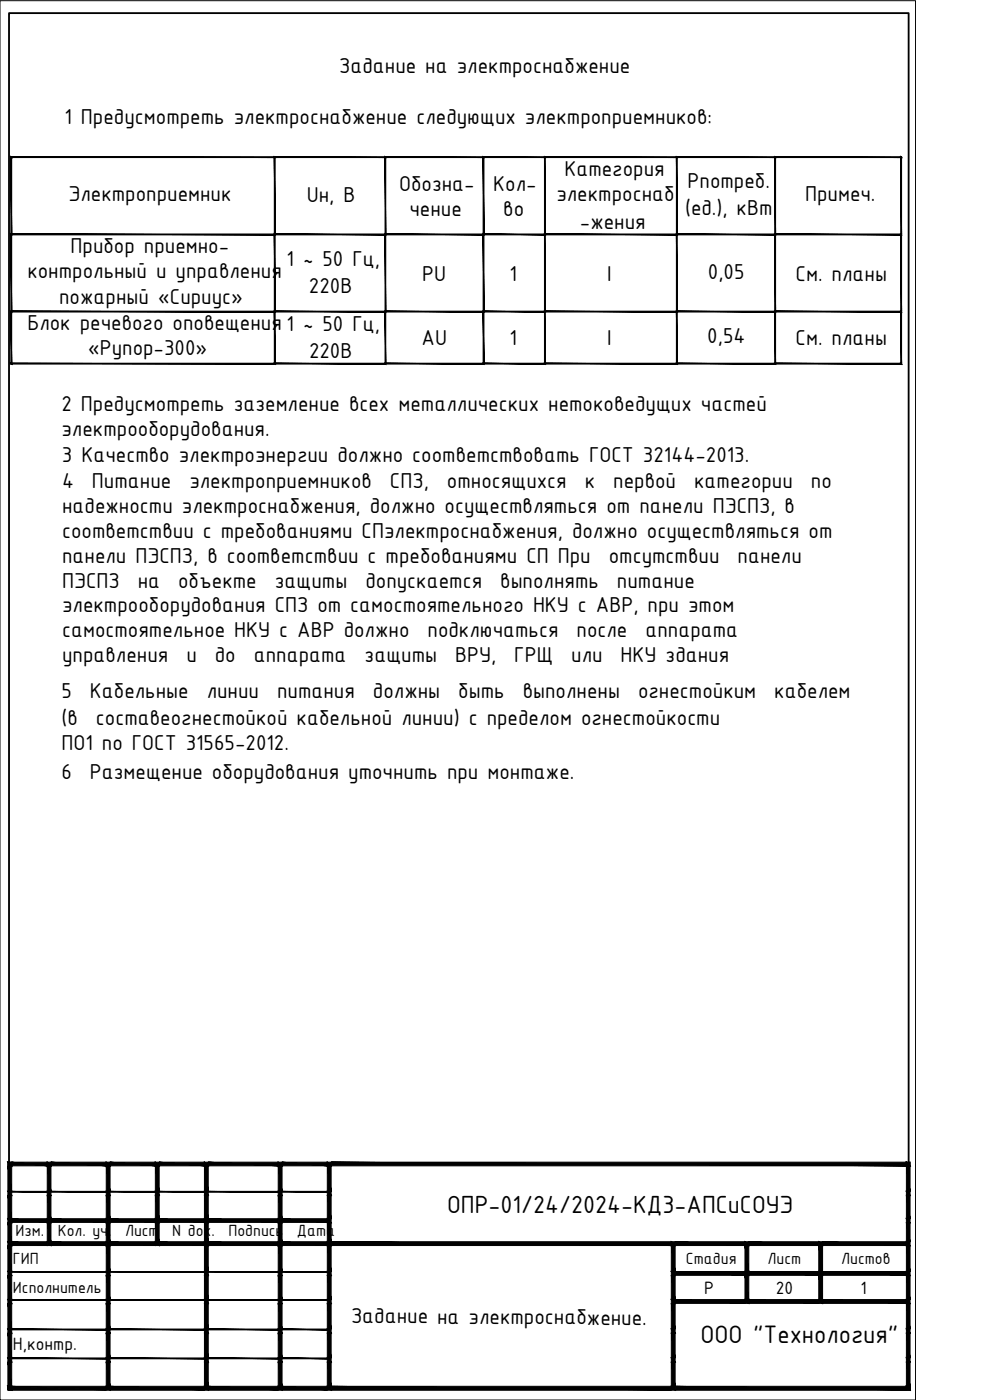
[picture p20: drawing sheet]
<svg xmlns="http://www.w3.org/2000/svg" width="297mm" height="420mm" viewBox="0 0 297 420" stroke-linecap="round" stroke-linejoin="round" font-family="sans-serif">
<defs><g id="words">
<text font-size="8.2" x="210.1" y="403.1">ООО &quot;Технология&quot;</text>
<text font-size="8" x="134.2" y="364.1">ОПР-01/24/2024-КД3-АПСиСОУЭ</text>
<g font-size="7">
<text x="101.8" y="21.8">Задание на электроснабжение</text>
<text x="19.3" y="37.1">1 Предусмотреть электроснабжение следующих электроприемников:</text>
<text x="169.3" y="52.7">Категория</text>
<text x="119.8" y="57.2">Обозна-</text>
<text x="148" y="57.2">Кол-</text>
<text x="206.3" y="56.5">Рпотреб.</text>
<text x="20.5" y="60.3">Электроприемник</text>
<text x="92" y="60.5">Uн, B</text>
<text x="122.9" y="64.8">чение</text>
<text x="151" y="64.8">во</text>
<text x="166.9" y="60.3">электроснаб</text>
<text x="205.5" y="64.6">(ед.), кВт</text>
<text x="241.6" y="60.3">Примеч.</text>
<text x="174" y="68.6">-жения</text>
<text x="21.2" y="75.9">Прибор приемно-</text>
<text x="8.2" y="83.5">контрольный и управления</text>
<text x="86" y="79.9">1 ~ 50 Гц,</text>
<text x="212.4" y="83.7">0,05</text>
<text x="92.7" y="88">220B</text>
<text x="126.7" y="84.2">PU</text>
<text x="152.8" y="84.2">1</text>
<text x="182.2" y="84.2">I</text>
<text x="238.7" y="84.2" transform="rotate(1 238.7 84.2)">См. планы</text>
<text x="17.7" y="91.1">пожарный «Сириус»</text>
<text x="8.2" y="99.1">Блок речевого оповещения</text>
<text x="86" y="99.3">1 ~ 50 Гц,</text>
<text x="26.3" y="106.7">«Рупор-300»</text>
<text x="92.7" y="107.4">220B</text>
<text x="126.5" y="103.5">AU</text>
<text x="152.8" y="103.5">1</text>
<text x="182.2" y="103.5">I</text>
<text x="212.2" y="103.1">0,54</text>
<text x="238.7" y="103.5">См. планы</text>
<text x="18.5" y="123.5">2 Предусмотреть заземление всех металлических нетоковедущих частей</text>
<text x="18.5" y="131">электрооборудования.</text>
<text x="18.6" y="138.7">3 Качество электроэнергии должно соответствовать ГОСТ 32144-2013.</text>
<text x="18.6" y="146.4">4</text>
<text x="27.6" y="146.4">Питание</text>
<text x="56.8" y="146.4">электроприемников</text>
<text x="117" y="146.4">СПЗ,</text>
<text x="134.1" y="146.4">относящихся</text>
<text x="175.5" y="146.4">к</text>
<text x="184" y="146.4">первой</text>
<text x="208.3" y="146.4">категории</text>
<text x="243.3" y="146.4">по</text>
<text x="18.6" y="153.9">надежности электроснабжения, должно осуществляться от панели ПЭСПЗ, в</text>
<text x="18.6" y="161.3">соответствии с требованиями СПэлектроснабжения, должно осуществляться от</text>
<text x="18.6" y="168.8">панели ПЭСПЗ, в соответствии с требованиями СП При</text>
<text x="182.7" y="168.8">отсутствии</text>
<text x="221.3" y="168.8">панели</text>
<text x="18.6" y="176.3">ПЭСПЗ</text>
<text x="41.3" y="176.3">на</text>
<text x="53.5" y="176.3">объекте</text>
<text x="82.4" y="176.3">защиты</text>
<text x="109.6" y="176.3">допускается</text>
<text x="150.1" y="176.3">выполнять</text>
<text x="185.1" y="176.3">питание</text>
<text x="18.6" y="183.8">электрооборудования СПЗ от самостоятельного НКУ с АВР, при этом</text>
<text x="18.6" y="191.3">самостоятельное НКУ с АВР должно</text>
<text x="128.3" y="191.3">подключаться</text>
<text x="173" y="191.3">после</text>
<text x="193.7" y="191.3">аппарата</text>
<text x="18.6" y="198.8">управления</text>
<text x="55.9" y="198.8">и</text>
<text x="64.5" y="198.8">до</text>
<text x="76.1" y="198.8">аппарата</text>
<text x="109.4" y="198.8">защиты</text>
<text x="136.6" y="198.8">ВРУ,</text>
<text x="154.3" y="198.8">ГРЩ</text>
<text x="171.4" y="198.8">или</text>
<text x="186.2" y="198.8">НКУ здания</text>
<text x="18.4" y="209.6">5</text>
<text x="27" y="209.6">Кабельные</text>
<text x="62" y="209.6">линии</text>
<text x="83.1" y="209.6">питания</text>
<text x="111.9" y="209.6">должны</text>
<text x="137.5" y="209.6">быть</text>
<text x="156.8" y="209.6">выполнены</text>
<text x="191.4" y="209.6">огнестойким</text>
<text x="232.3" y="209.6">кабелем</text>
<text x="18.4" y="217.6">(в</text>
<text x="28.8" y="217.6">составеогнестойкой кабельной линии) с пределом огнестойкости</text>
<text x="18.4" y="225">ПО1 по ГОСТ 31565-2012.</text>
<text x="18.4" y="233.7">6</text>
<text x="27" y="233.7">Размещение оборудования уточнить при монтаже.</text>
<text x="105.3" y="397">Задание на электроснабжение</text>
<text x="192.7" y="397.6" transform="rotate(2 192.7 397.6)">.</text>
</g>
<g font-size="5.8">
<text x="211.3" y="388.3">P</text>
<text x="232.7" y="388.3">20</text>
<text x="258.1" y="388.3">1</text>
<text x="3.9" y="405.1">Н,контр.</text>
</g>
<g font-size="5.2">
<text x="4.7" y="371">Изм.</text>
<text x="17.3" y="371">Кол. уч.</text>
<text x="37.5" y="371">Лист</text>
<text x="51.7" y="371">N док.</text>
<text x="68.5" y="371">Подпись</text>
<text x="89.1" y="371">Дата</text>
<text x="3.9" y="379.4">ГИП</text>
<text x="205.8" y="379.4">Стадия</text>
<text x="230.3" y="379.4">Лист</text>
<text x="252.4" y="379.4">Листов</text>
<text x="3.9" y="388.1">Исполнитель</text>
</g>
</g></defs>
<g fill="#000" stroke="#000" stroke-width=".3">
<path d="M3.5 109h78.8v.3zM3.5 416.1h28.4v1.1z"/>
<path d="M3.5 47h78.8v.3zM82.3 47v.3h.2z"/>
<path d="M3.3 47.3l.2 22.9v-22.9zM3.3 47.3l.2 22.9h-.2z"/>
<path d="M3.5 47l78.8 .3h-78.8zM3.3 47l.2 .3v-.3zM3.3 47l.2 .3v-.3zM3.3 47l.2 .3h-.2zM3.3 47l.2 .3h-.2z"/>
<path d="M82.3 47h.2v.3zM82.5 47v.3h33z"/>
<path d="M82.5 47h33v.3zM115.5 47v.3h.2z"/>
<path d="M82.3 47.3l.2 22.9v-22.9zM82.3 47.3l.2 22.9h-.2z"/>
<path d="M115.5 47h.2v.3zM115.7 47v.3h29.2z"/>
<path d="M115.7 47h29.2v.3zM144.9 47v.3h.3z"/>
<path d="M115.5 47.3l.2 22.9v-22.9zM115.5 47.3l.2 22.9h-.2z"/>
<path d="M144.9 47h.3v.3zM145.2 47v.3h18.2z"/>
<path d="M145.2 47h18.2v.3zM163.4 47v.3h.2z"/>
<path d="M144.9 47.3l.3 22.9v-22.9zM144.9 47.3l.3 22.9h-.3z"/>
<path d="M163.4 47h.2v.3zM163.6 47v.3h39.3z"/>
<path d="M163.6 47h39.3v.3zM202.9 47v.3h.3z"/>
<path d="M163.4 47.3l.2 22.9v-22.9zM163.4 47.3l.2 22.9h-.2z"/>
<path d="M202.9 47h.3v.3zM203.2 47v.3h29.3z"/>
<path d="M203.2 47h29.3v.3zM232.5 47v.3h.2z"/>
<path d="M202.9 47.3l.3 22.9v-22.9zM202.9 47.3l.3 22.9h-.3z"/>
<path d="M232.5 47h.2v.3zM232.7 47v.3h37.6z"/>
<path d="M232.7 47h37.6v.3zM270.3 47v.3h.2z"/>
<path d="M232.5 47.3l.2 22.9v-22.9zM232.5 47.3l.2 22.9h-.2z"/>
<path d="M270.3 47h.2v.3zM270.3 47h.2v.3zM270.3 47v.3h.2z"/>
<path d="M270.3 47.3l.2 22.9v-22.9zM270.3 47.3l.2 22.9h-.2z"/>
<path d="M3.3 70.2l.2 .3v-.3zM3.3 70.2l.2 .3h-.2z"/>
<path d="M3.3 70.5l.2 22.9v-22.9zM3.3 70.5l.2 22.9h-.2z"/>
<path d="M3.5 70.2l78.8 .3v-.3zM3.5 70.2l78.8 .3h-78.8z"/>
<path d="M82.3 70.2l.2 .3v-.3zM82.3 70.2l.2 .3h-.2z"/>
<path d="M82.3 70.5l.2 22.9v-22.9zM82.3 70.5l.2 22.9h-.2z"/>
<path d="M82.5 70.2l33 .3v-.3zM82.5 70.2l33 .3h-33z"/>
<path d="M115.5 70.2l.2 .3v-.3zM115.5 70.2l.2 .3h-.2z"/>
<path d="M115.5 70.5l.2 22.9v-22.9zM115.5 70.5l.2 22.9h-.2z"/>
<path d="M115.7 70.2l29.2 .3v-.3zM115.7 70.2l29.2 .3h-29.2z"/>
<path d="M144.9 70.2l.3 .3v-.3zM144.9 70.2l.3 .3h-.3z"/>
<path d="M144.9 70.5l.3 22.9v-22.9zM144.9 70.5l.3 22.9h-.3z"/>
<path d="M145.2 70.2l18.2 .3v-.3zM145.2 70.2l18.2 .3h-18.2z"/>
<path d="M163.4 70.2l.2 .3v-.3zM163.4 70.2l.2 .3h-.2z"/>
<path d="M163.4 70.5l.2 22.9v-22.9zM163.4 70.5l.2 22.9h-.2z"/>
<path d="M163.6 70.2l39.3 .3v-.3zM163.6 70.2l39.3 .3h-39.3z"/>
<path d="M202.9 70.2l.3 .3v-.3zM202.9 70.2l.3 .3h-.3z"/>
<path d="M202.9 70.5l.3 22.9v-22.9zM202.9 70.5l.3 22.9h-.3z"/>
<path d="M203.2 70.2l29.3 .3v-.3zM203.2 70.2l29.3 .3h-29.3z"/>
<path d="M232.5 70.2l.2 .3v-.3zM232.5 70.2l.2 .3h-.2z"/>
<path d="M232.5 70.5l.2 22.9v-22.9zM232.5 70.5l.2 22.9h-.2z"/>
<path d="M232.7 70.2l37.6 .3v-.3zM232.7 70.2l37.6 .3h-37.6z"/>
<path d="M270.3 70.2l.2 .3v-.3zM270.3 70.2l.2 .3h-.2z"/>
<path d="M270.3 70.5l.2 22.9v-22.9zM270.3 70.5l.2 22.9h-.2z"/>
<path d="M3.3 93.4l.2 .2v-.2zM3.3 93.4l.2 .2h-.2z"/>
<path d="M3.3 93.6l.2 15.4v-15.4zM3.3 93.6l.2 15.4h-.2z"/>
<path d="M3.5 93.4l78.8 .2v-.2zM3.5 93.4l78.8 .2h-78.8z"/>
<path d="M82.3 93.4l.2 .2v-.2zM82.3 93.4l.2 .2h-.2z"/>
<path d="M82.3 93.6l.2 15.4v-15.4zM82.3 93.6l.2 15.4h-.2z"/>
<path d="M82.5 93.4l33 .2v-.2zM82.5 93.4l33 .2h-33z"/>
<path d="M115.5 93.4l.2 .2v-.2zM115.5 93.4l.2 .2h-.2z"/>
<path d="M115.5 93.6l.2 15.4v-15.4zM115.5 93.6l.2 15.4h-.2z"/>
<path d="M115.7 93.4l29.2 .2v-.2zM115.7 93.4l29.2 .2h-29.2z"/>
<path d="M144.9 93.4l.3 .2v-.2zM144.9 93.4l.3 .2h-.3z"/>
<path d="M144.9 93.6l.3 15.4v-15.4zM144.9 93.6l.3 15.4h-.3z"/>
<path d="M145.2 93.4l18.2 .2v-.2zM145.2 93.4l18.2 .2h-18.2z"/>
<path d="M163.4 93.4l.2 .2v-.2zM163.4 93.4l.2 .2h-.2z"/>
<path d="M163.4 93.6l.2 15.4v-15.4zM163.4 93.6l.2 15.4h-.2z"/>
<path d="M163.6 93.4l39.3 .2v-.2zM163.6 93.4l39.3 .2h-39.3z"/>
<path d="M202.9 93.4l.3 .2v-.2zM202.9 93.4l.3 .2h-.3z"/>
<path d="M202.9 93.6l.3 15.4v-15.4zM202.9 93.6l.3 15.4h-.3z"/>
<path d="M203.2 93.4l29.3 .2v-.2zM203.2 93.4l29.3 .2h-29.3z"/>
<path d="M232.5 93.4l.2 .2v-.2zM232.5 93.4l.2 .2h-.2z"/>
<path d="M232.5 93.6l.2 15.4v-15.4zM232.5 93.6l.2 15.4h-.2z"/>
<path d="M232.7 93.4l37.6 .2v-.2zM232.7 93.4l37.6 .2h-37.6z"/>
<path d="M270.3 93.4l.2 .2v-.2zM270.3 93.4l.2 .2h-.2z"/>
<path d="M270.3 93.6l.2 15.4v-15.4zM270.3 93.6l.2 15.4h-.2z"/>
<path d="M3.5 109l78.8 .3h-78.8zM3.3 109l.2 .3v-.3zM3.3 109l.2 .3v-.3zM3.3 109l.2 .3h-.2zM3.3 109l.2 .3h-.2z"/>
<path d="M82.3 109l.2 .3v-.3zM82.3 109l.2 .3h-.2z"/>
<path d="M82.5 109l33 .3v-.3zM82.5 109l33 .3h-33z"/>
<path d="M115.5 109l.2 .3v-.3zM115.5 109l.2 .3h-.2z"/>
<path d="M115.7 109l29.2 .3v-.3zM115.7 109l29.2 .3h-29.2z"/>
<path d="M144.9 109l.3 .3v-.3zM144.9 109l.3 .3h-.3z"/>
<path d="M145.2 109l18.2 .3v-.3zM145.2 109l18.2 .3h-18.2z"/>
<path d="M163.4 109l.2 .3v-.3zM163.4 109l.2 .3h-.2z"/>
<path d="M163.6 109l39.3 .3v-.3zM163.6 109l39.3 .3h-39.3z"/>
<path d="M202.9 109l.3 .3v-.3zM202.9 109l.3 .3h-.3z"/>
<path d="M203.2 109l29.3 .3v-.3zM203.2 109l29.3 .3h-29.3z"/>
<path d="M232.5 109l.2 .3v-.3zM232.5 109l.2 .3h-.2z"/>
<path d="M232.7 109l37.6 .3v-.3zM232.7 109l37.6 .3h-37.6z"/>
<path d="M270.3 109l.2 .3v-.3zM270.3 109l.2 .3v-.3zM270.3 109l.2 .3h-.2zM270.3 109l.2 .3h-.2z"/>
<path d="M2.4 348.8l1.1 1.2v-1.2zM2.4 348.8l1.1 1.2h-1.1z"/>
<path d="M2.4 348.8l1.1 1.1v-1.1zM2.4 348.8l1.1 1.1h-1.1z"/>
<path d="M2.4 350l1.1 7.5v-7.5zM2.4 350l1.1 7.5h-1.1z"/>
<path d="M2.4 357.5l1.1 1.2v-1.2zM2.4 357.5l1.1 1.2h-1.1z"/>
<path d="M2.4 358.7l1.1 7.1v-7.1zM2.4 358.7l1.1 7.1h-1.1z"/>
<path d="M3.5 348.8l10.7 1.1v-1.1zM3.5 348.8l10.7 1.1h-10.7z"/>
<path d="M3.5 357.5l10.7 .3v-.3zM3.5 357.5l10.7 .3h-10.7z"/>
<path d="M14.2 348.8l1.1 1.1v-1.1zM14.2 348.8l1.1 1.1h-1.1zM14.2 349.9l1.1 .1zM14.2 349.9l1.1 .1z"/>
<path d="M14.2 350l1.1 7.5v-7.5zM14.2 350l1.1 7.5h-1.1z"/>
<path d="M14.2 357.5l1.1 1.2v-1.2zM14.2 357.5l1.1 1.2h-1.1z"/>
<path d="M14.2 358.7l1.1 7.1v-7.1zM14.2 358.7l1.1 7.1h-1.1z"/>
<path d="M15.3 348.8l16.6 1.1v-1.1zM15.3 348.8l16.6 1.1h-16.6z"/>
<path d="M15.3 357.5l16.6 .3v-.3zM15.3 357.5l16.6 .3h-16.6z"/>
<path d="M31.9 348.8l1.1 1.1v-1.1zM31.9 348.8l1.1 1.1h-1.1zM31.9 349.9l1.1 .1zM31.9 349.9l1.1 .1z"/>
<path d="M31.9 350l1.1 7.5v-7.5zM31.9 350l1.1 7.5h-1.1z"/>
<path d="M31.9 357.5l1.1 1.2v-1.2zM31.9 357.5l1.1 1.2h-1.1z"/>
<path d="M31.9 358.7l1.1 7.1v-7.1zM31.9 358.7l1.1 7.1h-1.1z"/>
<path d="M33 348.8l13.6 1.1v-1.1zM33 348.8l13.6 1.1h-13.6z"/>
<path d="M33 357.5l13.6 .3v-.3zM33 357.5l13.6 .3h-13.6z"/>
<path d="M46.6 348.8l1.2 1.1v-1.1zM46.6 348.8l1.2 1.1h-1.2zM46.6 349.9l1.2 .1zM46.6 349.9l1.2 .1z"/>
<path d="M46.6 350l1.2 7.5v-7.5zM46.6 350l1.2 7.5h-1.2z"/>
<path d="M46.6 357.5l1.2 1.2v-1.2zM46.6 357.5l1.2 1.2h-1.2z"/>
<path d="M46.6 358.7l1.2 7.1v-7.1zM46.6 358.7l1.2 7.1h-1.2z"/>
<path d="M47.8 348.8l13.5 1.1v-1.1zM47.8 348.8l13.5 1.1h-13.5z"/>
<path d="M47.8 357.5l13.5 .3v-.3zM47.8 357.5l13.5 .3h-13.5z"/>
<path d="M61.3 348.8l1.2 1.1v-1.1zM61.3 348.8l1.2 1.1h-1.2zM61.3 349.9l1.2 .1zM61.3 349.9l1.2 .1z"/>
<path d="M61.3 350l1.2 7.5v-7.5zM61.3 350l1.2 7.5h-1.2z"/>
<path d="M61.3 357.5l1.2 1.2v-1.2zM61.3 357.5l1.2 1.2h-1.2z"/>
<path d="M61.3 358.7l1.2 7.1v-7.1zM61.3 358.7l1.2 7.1h-1.2z"/>
<path d="M62.5 348.8l21 1.1v-1.1zM62.5 348.8l21 1.1h-21z"/>
<path d="M62.5 357.5l21 .3v-.3zM62.5 357.5l21 .3h-21z"/>
<path d="M83.5 348.8l1.1 1.1v-1.1zM83.5 348.8l1.1 1.1h-1.1zM83.5 349.9l1.1 .1zM83.5 349.9l1.1 .1z"/>
<path d="M83.5 350l1.1 7.5v-7.5zM83.5 350l1.1 7.5h-1.1z"/>
<path d="M83.5 357.5l1.1 1.2v-1.2zM83.5 357.5l1.1 1.2h-1.1z"/>
<path d="M83.5 358.7l1.1 7.1v-7.1zM83.5 358.7l1.1 7.1h-1.1z"/>
<path d="M84.6 348.8l13.6 1.1v-1.1zM84.6 348.8l13.6 1.1h-13.6z"/>
<path d="M84.6 357.5l13.6 .3v-.3zM84.6 357.5l13.6 .3h-13.6z"/>
<path d="M98.2 348.8l1.2 1.1v-1.1zM98.2 348.8l1.2 1.1h-1.2zM98.2 349.9l1.2 .1zM98.2 349.9l1.2 .1z"/>
<path d="M98.2 350l1.2 7.5v-7.5zM98.2 350l1.2 7.5h-1.2z"/>
<path d="M98.2 357.5l1.2 1.2v-1.2zM98.2 357.5l1.2 1.2h-1.2z"/>
<path d="M98.2 358.7l1.2 7.1v-7.1zM98.2 358.7l1.2 7.1h-1.2z"/>
<path d="M99.4 348.8l172.5 1.1v-1.1zM99.4 348.8l172.5 1.1h-172.5z"/>
<path d="M271.9 348.8l1.1 1.2v-1.2zM271.9 348.8l1.1 1.2h-1.1z"/>
<path d="M271.9 348.8l1.1 1.1v-1.1zM271.9 348.8l1.1 1.1h-1.1z"/>
<path d="M271.9 350l1.1 7.5v-7.5zM271.9 350l1.1 7.5h-1.1z"/>
<path d="M271.9 357.5l1.1 1.2v-1.2zM271.9 357.5l1.1 1.2h-1.1z"/>
<path d="M271.9 358.7l1.1 7.1v-7.1zM271.9 358.7l1.1 7.1h-1.1z"/>
<path d="M2.4 365.8l1.1 1.1v-1.1zM2.4 365.8l1.1 1.1h-1.1z"/>
<path d="M2.4 366.9l1.1 5.8v-5.8zM2.4 366.9l1.1 5.8h-1.1z"/>
<path d="M2.4 372.7l1.1 1.1v-1.1zM2.4 372.7l1.1 1.1h-1.1z"/>
<path d="M2.4 373.8l1.1 7.8v-7.8zM2.4 373.8l1.1 7.8h-1.1z"/>
<path d="M3.5 365.8l10.7 1.1v-1.1zM3.5 365.8l10.7 1.1h-10.7z"/>
<path d="M3.5 372.7l10.7 1.1v-1.1zM3.5 372.7l10.7 1.1h-10.7z"/>
<path d="M14.2 365.8l1.1 1.1v-1.1zM14.2 365.8l1.1 1.1h-1.1z"/>
<path d="M14.2 366.9l1.1 5.8v-5.8zM14.2 366.9l1.1 5.8h-1.1z"/>
<path d="M14.2 372.7l1.1 1.1v-1.1zM14.2 372.7l1.1 1.1h-1.1z"/>
<path d="M15.3 365.8l16.6 1.1v-1.1zM15.3 365.8l16.6 1.1h-16.6z"/>
<path d="M15.3 372.7l16.6 1.1v-1.1zM15.3 372.7l16.6 1.1h-16.6z"/>
<path d="M31.9 365.8l1.1 1.1v-1.1zM31.9 365.8l1.1 1.1h-1.1z"/>
<path d="M31.9 366.9l1.1 5.8v-5.8zM31.9 366.9l1.1 5.8h-1.1z"/>
<path d="M31.9 372.7l1.1 1.1v-1.1zM31.9 372.7l1.1 1.1h-1.1z"/>
<path d="M31.9 373.8l1.1 7.8v-7.8zM31.9 373.8l1.1 7.8h-1.1z"/>
<path d="M33 365.8l13.6 1.1v-1.1zM33 365.8l13.6 1.1h-13.6z"/>
<path d="M33 372.7l13.6 1.1v-1.1zM33 372.7l13.6 1.1h-13.6z"/>
<path d="M46.6 365.8l1.2 1.1v-1.1zM46.6 365.8l1.2 1.1h-1.2z"/>
<path d="M46.6 366.9l1.2 5.8v-5.8zM46.6 366.9l1.2 5.8h-1.2z"/>
<path d="M46.6 372.7l1.2 1.1v-1.1zM46.6 372.7l1.2 1.1h-1.2z"/>
<path d="M47.8 365.8l13.5 1.1v-1.1zM47.8 365.8l13.5 1.1h-13.5z"/>
<path d="M47.8 372.7l13.5 1.1v-1.1zM47.8 372.7l13.5 1.1h-13.5z"/>
<path d="M61.3 365.8l1.2 1.1v-1.1zM61.3 365.8l1.2 1.1h-1.2z"/>
<path d="M61.3 366.9l1.2 5.8v-5.8zM61.3 366.9l1.2 5.8h-1.2z"/>
<path d="M61.3 372.7l1.2 1.1v-1.1zM61.3 372.7l1.2 1.1h-1.2z"/>
<path d="M61.3 373.8l1.2 7.8v-7.8zM61.3 373.8l1.2 7.8h-1.2z"/>
<path d="M62.5 365.8l21 1.1v-1.1zM62.5 365.8l21 1.1h-21z"/>
<path d="M62.5 372.7l21 1.1v-1.1zM62.5 372.7l21 1.1h-21z"/>
<path d="M83.5 365.8l1.1 1.1v-1.1zM83.5 365.8l1.1 1.1h-1.1z"/>
<path d="M83.5 366.9l1.1 5.8v-5.8zM83.5 366.9l1.1 5.8h-1.1z"/>
<path d="M83.5 372.7l1.1 1.1v-1.1zM83.5 372.7l1.1 1.1h-1.1z"/>
<path d="M83.5 373.8l1.1 7.8v-7.8zM83.5 373.8l1.1 7.8h-1.1z"/>
<path d="M84.6 365.8l13.6 1.1v-1.1zM84.6 365.8l13.6 1.1h-13.6z"/>
<path d="M84.6 372.7l13.6 1.1v-1.1zM84.6 372.7l13.6 1.1h-13.6z"/>
<path d="M98.2 365.8l1.2 1.1v-1.1zM98.2 365.8l1.2 1.1h-1.2z"/>
<path d="M98.2 366.9l1.2 5.8v-5.8zM98.2 366.9l1.2 5.8h-1.2z"/>
<path d="M98.2 372.7l1.2 1.1v-1.1zM98.2 372.7l1.2 1.1h-1.2z"/>
<path d="M98.2 373.8l1.2 7.8v-7.8zM98.2 373.8l1.2 7.8h-1.2z"/>
<path d="M99.4 372.7l102 1.1v-1.1zM99.4 372.7l102 1.1h-102z"/>
<path d="M201.4 372.7l1.2 1.1v-1.1zM201.4 372.7l1.2 1.1h-1.2zM201.4 373.8h1.2zM201.4 373.8h1.2z"/>
<path d="M201.4 373.8l1.2 7.8v-7.8zM201.4 373.8l1.2 7.8h-1.2z"/>
<path d="M202.6 372.7l20.9 1.1v-1.1zM202.6 372.7l20.9 1.1h-20.9z"/>
<path d="M223.5 372.7l1.2 1.1v-1.1zM223.5 372.7l1.2 1.1h-1.2zM223.5 373.8h1.2zM223.5 373.8h1.2z"/>
<path d="M223.5 373.8l1.2 7.8v-7.8zM223.5 373.8l1.2 7.8h-1.2z"/>
<path d="M224.7 372.7l21 1.1v-1.1zM224.7 372.7l21 1.1h-21z"/>
<path d="M245.7 372.7l1.1 1.1v-1.1zM245.7 372.7l1.1 1.1h-1.1zM245.7 373.8h1.1zM245.7 373.8h1.1z"/>
<path d="M245.7 373.8l1.1 7.8v-7.8zM245.7 373.8l1.1 7.8h-1.1z"/>
<path d="M246.8 372.7l25.1 1.1v-1.1zM246.8 372.7l25.1 1.1h-25.1z"/>
<path d="M271.9 365.8l1.1 1.1v-1.1zM271.9 365.8l1.1 1.1h-1.1z"/>
<path d="M271.9 366.9l1.1 5.8v-5.8zM271.9 366.9l1.1 5.8h-1.1z"/>
<path d="M271.9 372.7l1.1 1.1v-1.1zM271.9 372.7l1.1 1.1h-1.1z"/>
<path d="M271.9 373.8l1.1 7.8v-7.8zM271.9 373.8l1.1 7.8h-1.1z"/>
<path d="M2.4 381.6l1.1 1.2v-1.2zM2.4 381.6l1.1 1.2h-1.1z"/>
<path d="M2.4 382.8l1.1 7.2v-7.2zM2.4 382.8l1.1 7.2h-1.1z"/>
<path d="M2.4 390l1.1 1.2v-1.2zM2.4 390l1.1 1.2h-1.1z"/>
<path d="M2.4 391.2l1.1 7.7v-7.7zM2.4 391.2l1.1 7.7h-1.1z"/>
<path d="M2.4 398.9l1.1 1.2v-1.2zM2.4 398.9l1.1 1.2h-1.1z"/>
<path d="M3.5 381.6l28.4 .2v-.2zM3.5 381.6l28.4 .2h-28.4z"/>
<path d="M3.5 390l28.4 .3v-.3zM3.5 390l28.4 .3h-28.4z"/>
<path d="M3.5 398.9l28.4 .2v-.2zM3.5 398.9l28.4 .2h-28.4z"/>
<path d="M31.9 381.6l1.1 1.2v-1.2zM31.9 381.6l1.1 1.2h-1.1z"/>
<path d="M31.9 382.8l1.1 7.2v-7.2zM31.9 382.8l1.1 7.2h-1.1z"/>
<path d="M31.9 390l1.1 1.2v-1.2zM31.9 390l1.1 1.2h-1.1z"/>
<path d="M31.9 391.2l1.1 7.7v-7.7zM31.9 391.2l1.1 7.7h-1.1z"/>
<path d="M31.9 398.9l1.1 1.2v-1.2zM31.9 398.9l1.1 1.2h-1.1z"/>
<path d="M33 381.6l28.3 .2v-.2zM33 381.6l28.3 .2h-28.3z"/>
<path d="M33 390l28.3 .3v-.3zM33 390l28.3 .3h-28.3z"/>
<path d="M33 398.9l28.3 .2v-.2zM33 398.9l28.3 .2h-28.3z"/>
<path d="M61.3 381.6l1.2 1.2v-1.2zM61.3 381.6l1.2 1.2h-1.2z"/>
<path d="M61.3 382.8l1.2 7.2v-7.2zM61.3 382.8l1.2 7.2h-1.2z"/>
<path d="M61.3 390l1.2 1.2v-1.2zM61.3 390l1.2 1.2h-1.2z"/>
<path d="M61.3 391.2l1.2 7.7v-7.7zM61.3 391.2l1.2 7.7h-1.2z"/>
<path d="M61.3 398.9l1.2 1.2v-1.2zM61.3 398.9l1.2 1.2h-1.2z"/>
<path d="M62.5 381.6l21 .2v-.2zM62.5 381.6l21 .2h-21z"/>
<path d="M62.5 390l21 .3v-.3zM62.5 390l21 .3h-21z"/>
<path d="M62.5 398.9l21 .2v-.2zM62.5 398.9l21 .2h-21z"/>
<path d="M83.5 381.6l1.1 1.2v-1.2zM83.5 381.6l1.1 1.2h-1.1z"/>
<path d="M83.5 382.8l1.1 7.2v-7.2zM83.5 382.8l1.1 7.2h-1.1z"/>
<path d="M83.5 390l1.1 1.2v-1.2zM83.5 390l1.1 1.2h-1.1z"/>
<path d="M83.5 391.2l1.1 7.7v-7.7zM83.5 391.2l1.1 7.7h-1.1z"/>
<path d="M83.5 398.9l1.1 1.2v-1.2zM83.5 398.9l1.1 1.2h-1.1z"/>
<path d="M84.6 381.6l13.6 .2v-.2zM84.6 381.6l13.6 .2h-13.6z"/>
<path d="M84.6 390l13.6 .3v-.3zM84.6 390l13.6 .3h-13.6z"/>
<path d="M84.6 398.9l13.6 .2v-.2zM84.6 398.9l13.6 .2h-13.6z"/>
<path d="M98.2 381.6l1.2 1.2v-1.2zM98.2 381.6l1.2 1.2h-1.2z"/>
<path d="M98.2 382.8l1.2 7.2v-7.2zM98.2 382.8l1.2 7.2h-1.2z"/>
<path d="M98.2 390l1.2 1.2v-1.2zM98.2 390l1.2 1.2h-1.2z"/>
<path d="M98.2 391.2l1.2 7.7v-7.7zM98.2 391.2l1.2 7.7h-1.2z"/>
<path d="M98.2 398.9l1.2 1.2v-1.2zM98.2 398.9l1.2 1.2h-1.2z"/>
<path d="M201.4 381.6l1.2 1.2v-1.2zM201.4 381.6l1.2 1.2h-1.2z"/>
<path d="M201.4 382.8l1.2 7.2v-7.2zM201.4 382.8l1.2 7.2h-1.2z"/>
<path d="M201.4 390l1.2 1.2v-1.2zM201.4 390l1.2 1.2h-1.2z"/>
<path d="M201.4 391.2l1.2 7.7v-7.7zM201.4 391.2l1.2 7.7h-1.2z"/>
<path d="M201.4 398.9l1.2 1.2v-1.2zM201.4 398.9l1.2 1.2h-1.2z"/>
<path d="M202.6 381.6l20.9 1.1v-1.1zM202.6 381.6l20.9 1.1h-20.9z"/>
<path d="M202.6 390l20.9 1.2v-1.2zM202.6 390l20.9 1.2h-20.9z"/>
<path d="M223.5 381.6l1.2 1.2v-1.2zM223.5 381.6l1.2 1.2h-1.2z"/>
<path d="M223.5 382.8l1.2 7.2v-7.2zM223.5 382.8l1.2 7.2h-1.2z"/>
<path d="M223.5 390l1.2 1.2v-1.2zM223.5 390l1.2 1.2h-1.2z"/>
<path d="M224.7 381.6l21 1.1v-1.1zM224.7 381.6l21 1.1h-21z"/>
<path d="M224.7 390l21 1.2v-1.2zM224.7 390l21 1.2h-21z"/>
<path d="M245.7 381.6l1.1 1.2v-1.2zM245.7 381.6l1.1 1.2h-1.1z"/>
<path d="M245.7 382.8l1.1 7.2v-7.2zM245.7 382.8l1.1 7.2h-1.1z"/>
<path d="M245.7 390l1.1 1.2v-1.2zM245.7 390l1.1 1.2h-1.1z"/>
<path d="M246.8 381.6l25.1 1.1v-1.1zM246.8 381.6l25.1 1.1h-25.1z"/>
<path d="M246.8 390l25.1 1.2v-1.2zM246.8 390l25.1 1.2h-25.1z"/>
<path d="M271.9 381.6l1.1 1.2v-1.2zM271.9 381.6l1.1 1.2h-1.1z"/>
<path d="M271.9 382.8l1.1 7.2v-7.2zM271.9 382.8l1.1 7.2h-1.1z"/>
<path d="M271.9 390l1.1 1.2v-1.2zM271.9 390l1.1 1.2h-1.1z"/>
<path d="M271.9 391.2l1.1 7.7v-7.7zM271.9 391.2l1.1 7.7h-1.1z"/>
<path d="M271.9 398.9l1.1 1.2v-1.2zM271.9 398.9l1.1 1.2h-1.1z"/>
<path d="M2.4 400l1.1 7.5v-7.5zM2.4 400l1.1 7.5h-1.1z"/>
<path d="M2.4 407.5l1.1 1.2v-1.2zM2.4 407.5l1.1 1.2h-1.1z"/>
<path d="M2.4 408.7l1.1 7.4v-7.4zM2.4 408.7l1.1 7.4h-1.1z"/>
<path d="M3.5 407.5l28.4 .3v-.3zM3.5 407.5l28.4 .3h-28.4z"/>
<path d="M3.5 416.1l28.4 1.1h-28.4zM2.4 416.1l1.1 1.1v-1.1zM2.4 416.1l1.1 1.1v-1.1zM2.4 416.1l1.1 1.1h-1.1zM2.4 416.1l1.1 1.1h-1.1z"/>
<path d="M31.9 400l1.1 7.5v-7.5zM31.9 400l1.1 7.5h-1.1z"/>
<path d="M31.9 407.5l1.1 1.2v-1.2zM31.9 407.5l1.1 1.2h-1.1z"/>
<path d="M31.9 408.7l1.1 7.4v-7.4zM31.9 408.7l1.1 7.4h-1.1z"/>
<path d="M31.9 416.1l1.1 1.1v-1.1zM31.9 416.1l1.1 1.1h-1.1z"/>
<path d="M33 407.5l28.3 .3v-.3zM33 407.5l28.3 .3h-28.3z"/>
<path d="M33 416.1l28.3 1.1v-1.1zM33 416.1l28.3 1.1h-28.3z"/>
<path d="M61.3 400l1.2 7.5v-7.5zM61.3 400l1.2 7.5h-1.2z"/>
<path d="M61.3 407.5l1.2 1.2v-1.2zM61.3 407.5l1.2 1.2h-1.2z"/>
<path d="M61.3 408.7l1.2 7.4v-7.4zM61.3 408.7l1.2 7.4h-1.2z"/>
<path d="M61.3 416.1l1.2 1.1v-1.1zM61.3 416.1l1.2 1.1h-1.2z"/>
<path d="M62.5 407.5l21 .3v-.3zM62.5 407.5l21 .3h-21z"/>
<path d="M62.5 416.1l21 1.1v-1.1zM62.5 416.1l21 1.1h-21z"/>
<path d="M83.5 400l1.1 7.5v-7.5zM83.5 400l1.1 7.5h-1.1z"/>
<path d="M83.5 407.5l1.1 1.2v-1.2zM83.5 407.5l1.1 1.2h-1.1z"/>
<path d="M83.5 408.7l1.1 7.4v-7.4zM83.5 408.7l1.1 7.4h-1.1z"/>
<path d="M83.5 416.1l1.1 1.1v-1.1zM83.5 416.1l1.1 1.1h-1.1z"/>
<path d="M84.6 407.5l13.6 .3v-.3zM84.6 407.5l13.6 .3h-13.6z"/>
<path d="M84.6 416.1l13.6 1.1v-1.1zM84.6 416.1l13.6 1.1h-13.6z"/>
<path d="M98.2 400l1.2 7.5v-7.5zM98.2 400l1.2 7.5h-1.2z"/>
<path d="M98.2 407.5l1.2 1.2v-1.2zM98.2 407.5l1.2 1.2h-1.2z"/>
<path d="M98.2 408.7l1.2 7.4v-7.4zM98.2 408.7l1.2 7.4h-1.2z"/>
<path d="M98.2 416.1l1.2 1.1v-1.1zM98.2 416.1l1.2 1.1h-1.2z"/>
<path d="M99.4 416.1l102 1.1v-1.1zM99.4 416.1l102 1.1h-102z"/>
<path d="M201.4 400l1.2 7.5v-7.5zM201.4 400l1.2 7.5h-1.2z"/>
<path d="M201.4 407.5l1.2 1.2v-1.2zM201.4 407.5l1.2 1.2h-1.2z"/>
<path d="M201.4 408.7l1.2 7.4v-7.4zM201.4 408.7l1.2 7.4h-1.2z"/>
<path d="M201.4 416.1l1.2 1.1v-1.1zM201.4 416.1l1.2 1.1h-1.2z"/>
<path d="M202.6 416.1l69.3 1.1v-1.1zM202.6 416.1l69.3 1.1h-69.3z"/>
<path d="M271.9 400l1.1 7.5v-7.5zM271.9 400l1.1 7.5h-1.1z"/>
<path d="M271.9 407.5l1.1 1.2v-1.2zM271.9 407.5l1.1 1.2h-1.1z"/>
<path d="M271.9 408.7l1.1 7.4v-7.4zM271.9 408.7l1.1 7.4h-1.1z"/>
<path d="M271.9 416.1l1.1 1.1v-1.1zM271.9 416.1l1.1 1.1v-1.1zM271.9 416.1l1.1 1.1h-1.1zM271.9 416.1l1.1 1.1h-1.1z"/>
</g>
<path d="M2.7 3.9h269.9v413.2h-269.9z" fill="none" stroke="#000" stroke-width=".55"/>
<path d="M0 .2h274.7v420h-274.7z" fill="none" stroke="#000" stroke-width=".3"/>
<use href="#words"/>
</svg>
